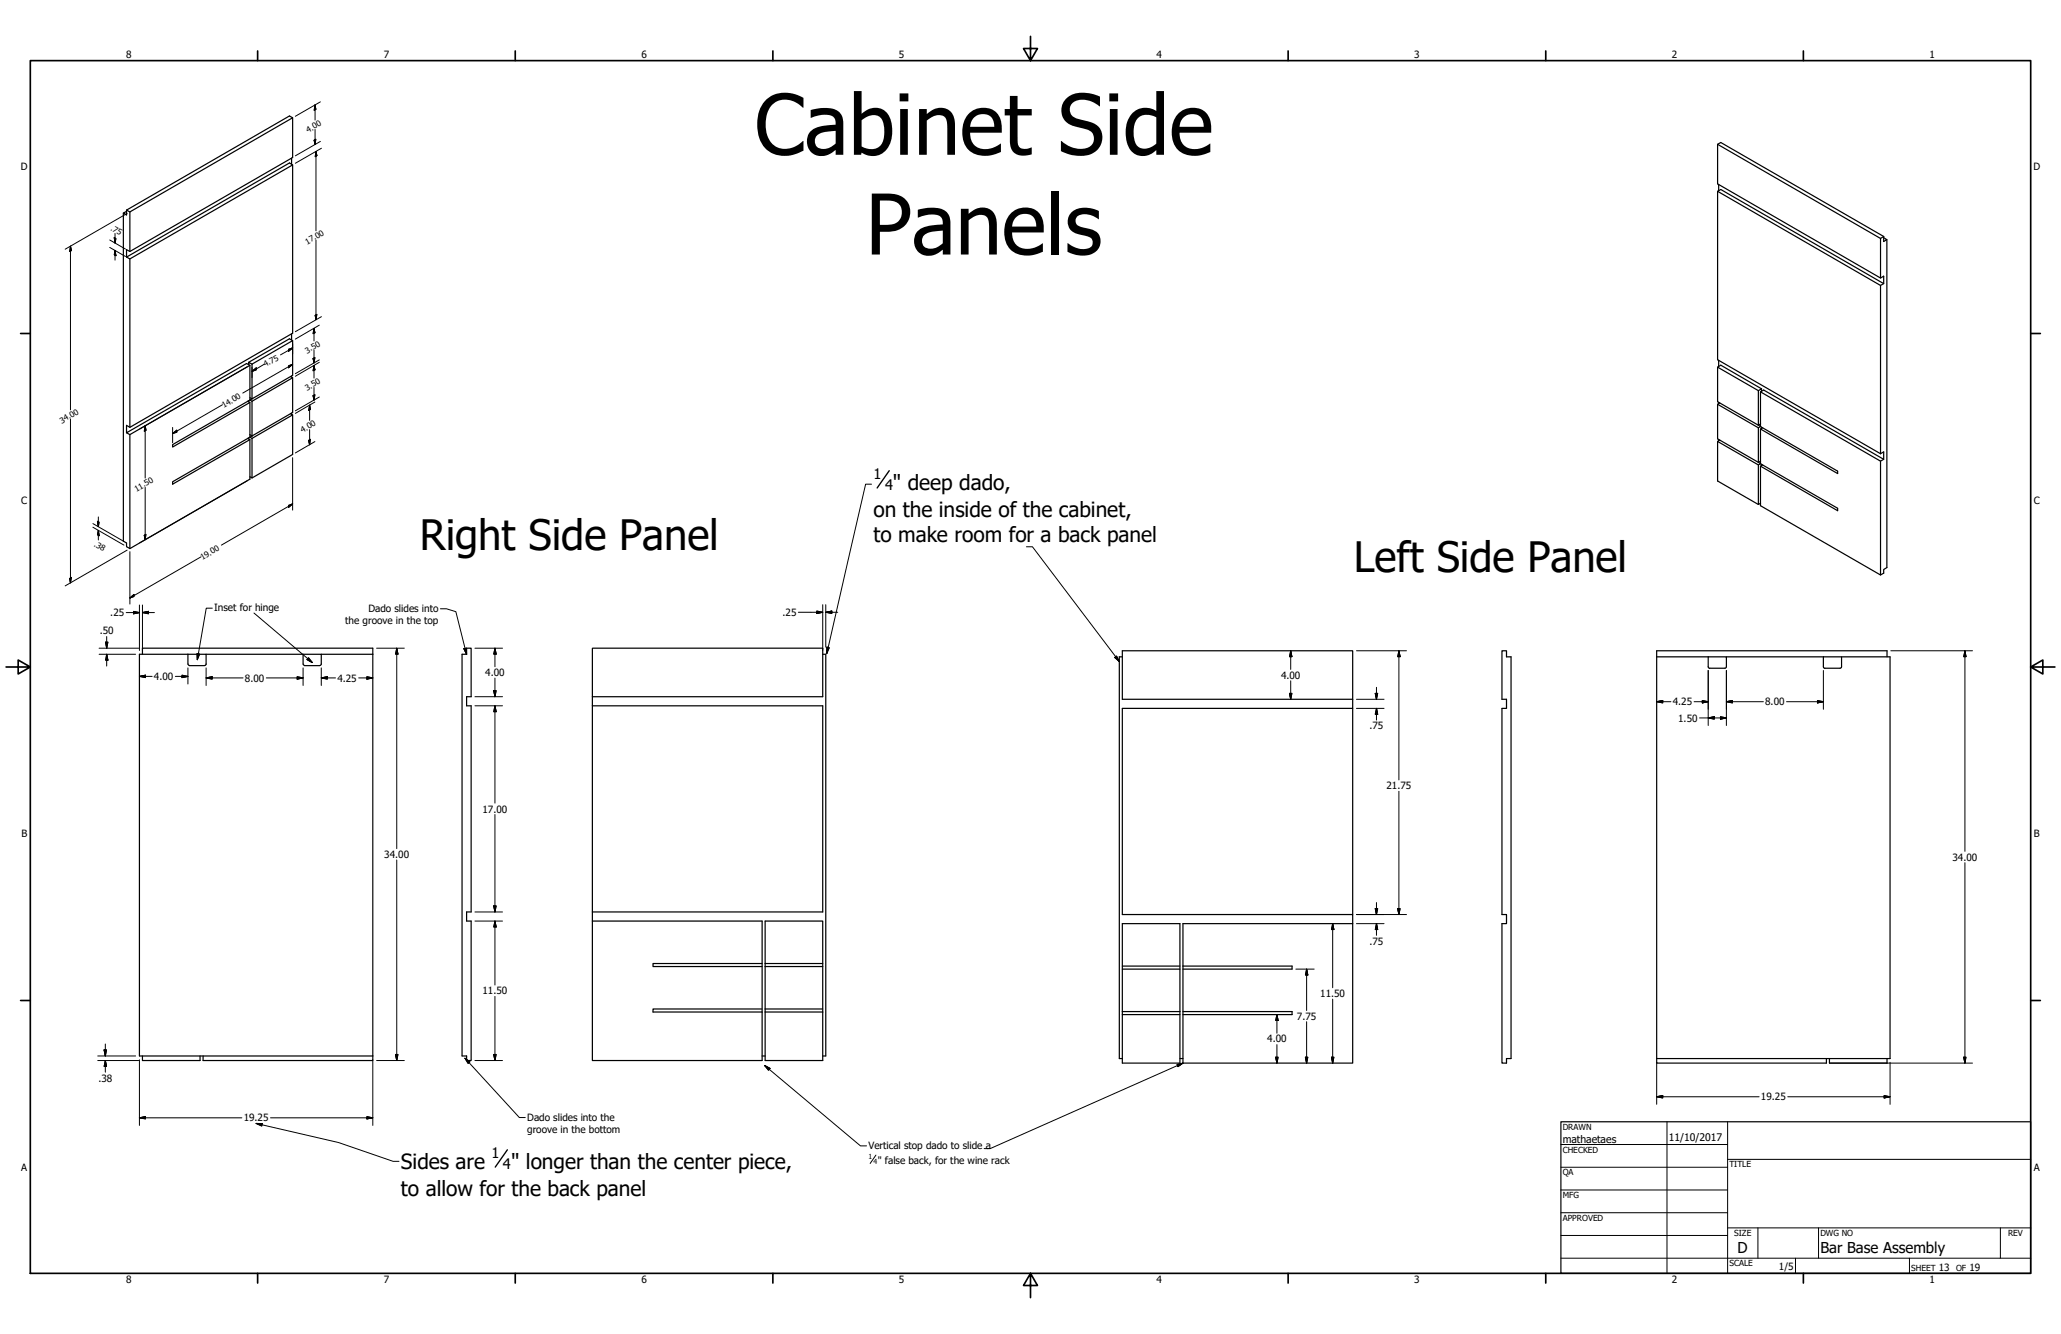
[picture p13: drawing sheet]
<svg xmlns="http://www.w3.org/2000/svg" width="864mm" height="559mm" viewBox="0 0 864 559" stroke-linecap="round" stroke-linejoin="round" font-family="sans-serif">
<defs><g id="words">
<g font-size="35.1">
<text x="316.2" y="64.8">Cabinet Side</text>
<text x="362.7" y="106.6">Panels</text>
</g>
<g font-size="17.5">
<text x="176" y="230.4">Right Side Panel</text>
<text x="567.3" y="239.8">Left Side Panel</text>
</g>
<g font-size="8.8">
<text x="374.1" y="205.2">&quot; deep dado,</text>
<text x="366" y="216.5">on the inside of the cabinet,</text>
<text x="366" y="226.9">to make room for a back panel</text>
<text x="168" y="489.7">Sides are</text>
<text x="214.1" y="489.7">&quot; longer than the center piece,</text>
<text x="168" y="500.9">to allow for the back panel</text>
</g>
<g font-size="6.3">
<text x="728.1" y="524.9">D</text>
<text x="762.8" y="525">Bar Base Assembly</text>
</g>
<g font-size="6.1">
<text x="366" y="200.8">1</text>
<text x="370.8" y="205.2">4</text>
<text x="206" y="485.3">1</text>
<text x="210.8" y="489.7">4</text>
</g>
<g font-size="4.4">
<text x="654.8" y="478.6">mathaetaes</text>
<text x="699.3" y="478">11/10/2017</text>
</g>
<g font-size="4.2">
<text x="52.8" y="24.4">8</text>
<text x="160.8" y="24.4">7</text>
<text x="268.7" y="24.4">6</text>
<text x="376.7" y="24.4">5</text>
<text x="484.6" y="24.4">4</text>
<text x="592.6" y="24.4">3</text>
<text x="700.5" y="24.4">2</text>
<text x="808.5" y="24.4">1</text>
<text x="8.8" y="71.4">D</text>
<text x="852" y="71.4">D</text>
<text x="8.9" y="211.1">C</text>
<text x="852.2" y="211.1">C</text>
<text x="89.7" y="255.9">Inset for hinge</text>
<text x="154.4" y="256.5">Dado slides into</text>
<text x="46.2" y="258.1">.25</text>
<text x="144.7" y="261.6">the groove in the top</text>
<text x="327.9" y="258">.25</text>
<text x="41.8" y="265.7">.50</text>
<text x="64.5" y="284.9">4.00</text>
<text x="102.6" y="285.5">8.00</text>
<text x="141.4" y="285.5">4.25</text>
<text x="203.3" y="283.2">4.00</text>
<text x="536.8" y="284.3">4.00</text>
<text x="700.9" y="295.5">4.25</text>
<text x="739.6" y="295.5">8.00</text>
<text x="573.8" y="305.5">.75</text>
<text x="703.2" y="302.3">1.50</text>
<text x="581" y="330.6">21.75</text>
<text x="202.2" y="340.4">17.00</text>
<text x="9" y="350.8">B</text>
<text x="852.2" y="350.8">B</text>
<text x="161" y="359.4">34.00</text>
<text x="818.1" y="360.5">34.00</text>
<text x="573.8" y="395.7">.75</text>
<text x="202.2" y="416.6">11.50</text>
<text x="553.2" y="417.6">11.50</text>
<text x="543.4" y="427.2">7.75</text>
<text x="531" y="436.7">4.00</text>
<text x="41.2" y="453.1">.38</text>
<text x="737.9" y="460.9">19.25</text>
<text x="102.1" y="469.8">19.25</text>
<text x="220.9" y="469.7">Dado slides into the</text>
<text x="220.9" y="474.7">groove in the bottom</text>
<text x="363.9" y="481.2">Vertical stop dado to slide a</text>
<text x="8.9" y="490.5">A</text>
<text x="367.8" y="487.7">&quot; false back, for the wine rack</text>
<text x="852.2" y="490.5">A</text>
<text x="745.4" y="532">1/5</text>
<text x="812.4" y="532.6">13</text>
<text x="825.2" y="532.6">19</text>
<text x="52.8" y="537.5">8</text>
<text x="160.8" y="537.5">7</text>
<text x="268.7" y="537.5">6</text>
<text x="376.7" y="537.5">5</text>
<text x="484.6" y="537.5">4</text>
<text x="592.6" y="537.5">3</text>
<text x="700.5" y="537.5">2</text>
<text x="808.5" y="537.5">1</text>
</g>
<g font-size="3.5">
<text x="654.8" y="473.2">DRAWN</text>
<text x="654.8" y="482.8">CHECKED</text>
<text x="724.7" y="488.9">TITLE</text>
<text x="654.8" y="492.3">QA</text>
<text x="654.8" y="501.8">MFG</text>
<text x="654.8" y="511.4">APPROVED</text>
<text x="726.7" y="517.7">SIZE</text>
<text x="762.8" y="517.7">DWG NO</text>
<text x="841.4" y="517.7">REV</text>
<text x="724.7" y="530.4">SCALE</text>
<text x="800.9" y="532.6">SHEET</text>
<text x="819.7" y="532.6">OF</text>
</g>
<g font-size="3.4">
<text x="129.1" y="55.6" transform="rotate(-30 129.1 55.6)">4.00</text>
<text x="46.2" y="96.3" transform="rotate(30 46.2 96.3)">.75</text>
<text x="128.7" y="102.5" transform="rotate(-30 128.7 102.5)">17.00</text>
<text x="128.7" y="148.1" transform="rotate(-30 128.7 148.1)">3.50</text>
<text x="111.3" y="153.9" transform="rotate(-30 111.3 153.9)">4.75</text>
<text x="128.7" y="163.7" transform="rotate(-30 128.7 163.7)">3.50</text>
<text x="93.8" y="170.9" transform="rotate(-30 93.8 170.9)">14.00</text>
<text x="25.8" y="177.4" transform="rotate(-30 25.8 177.4)">34.00</text>
<text x="126.8" y="181.4" transform="rotate(-30 126.8 181.4)">4.00</text>
<text x="57.1" y="206.1" transform="rotate(-30 57.1 206.1)">11.50</text>
<text x="39.1" y="228.6" transform="rotate(30 39.1 228.6)">.38</text>
<text x="84.8" y="234.6" transform="rotate(-30 84.8 234.6)">19.00</text>
</g>
<g font-size="2.9">
<text x="363.9" y="485.6">1</text>
<text x="366" y="487.7">4</text>
</g>
</g></defs>
<!-- layer: Visible (ANSI) -->
<g fill="none" stroke="#000" stroke-width=".51">
<path d="M122.6 49.3l-68.2 39.5v16.5M122.2 66.2v2.6M122.6 69.1l-68.2 39.4-1.4-.8M719.7 60.5l68.3 39.4 1.3-.8M720.2 77.3v2.6M51.7 89.3v137.4l1.3 .8v1.5l1.4 .8 50.3-29.1v-16.6l-.9-.5M53 88v2l-1.3-.7 1.3-.8M53 88l68.3-39.4 1.3 .7v16.7l-68.2 39.3-1.4-.7v3.1M53 88l1.4 .8M719.7 80.1l68.3 39.5 1.3-.8v-3.1l-1.3 .8-68.3-39.5v-16.5l1.3-.8 68.3 39.4M788 99.9v16.6M789.3 99.1v2.1l1.3-.8-1.3-.8"/>
<path d="M53 107.7l68.3-39.4 1.3 .8v70.5l-68.2 39.4-1.4-.8v3.1l50.3-29 1.4 .7v14.6l.9 .5M54.4 108.5v70.5M788 119.6v70.5M789.3 118.8l-68.3-39.4-1.3 .7v70.6l68.3 39.4M790.6 100.4v137.3l-1.3 .9v1.5l-1.3 .8M122.2 139.8v2.6M104.2 151.8l17.1-9.9 1.3 .8v14.5l-17 9.9M104.7 153l-50.3 29.1-1.4-.8M105.6 152.5l-1.4-.7v1M105.6 152.5v14.6M121.7 157.7l.9 .5v14.6l-17 9.8M122.2 157.5v.5"/>
<path d="M122.6 142.7l-17 9.8M122.6 158.2l-17 9.9M719.7 153.8l17.1 9.8M720.2 150.9v2.6M103.8 168.1l.9 .5v14.5l.9 .5M104.2 167.8v.5M104.7 166.6l.9 .5M105.6 167.1l-33.3 19.1v1.1l32.4-18.7M105.6 168.1v14.5M121.7 173.3l.9 .5v16.6l-17 9.8M122.2 173v.5M122.6 173.8l-17 9.8"/>
<path d="M719.7 169.4l17.1 9.8M720.2 168.5v.6M720.6 168.8l-.9 .6v14.4l18 10.4M736.8 178.1l33.2 19.3v1l-32.3-18.7M737.7 164.1l50.3 29.1 1.3-.8M737.7 177.6l-.9 .5M738.1 162.9l-17.1-9.9-1.3 .8v14.5l17.1 9.8M738.1 162.9l-1.3 .7v14.5M738.1 162.9v1M738.1 178.9v.6M738.6 179.2l-.9 .5v14.5M54.4 182.1v47.7"/>
<path d="M104.2 183.4v.5M104.7 182.1l.9 .5M105.6 183.6v16.6l-.9-.5M105.6 182.6l-33.3 19.2v1l32.4-18.7M719.7 184.9l17.1 9.9M720.2 184.1v.6M720.6 184.3l-.9 .6v16.6l17.1 9.8M737.7 194.2l-.9 .6v16.5l.9-.5M737.7 194.2l32.3 18.7v1l-32.3-18.6M738.1 194.5v.5M788 190.1l1.3-.8v3.1l-50.3-29-1.3 .7v14.6l-.9 .5v14.5l.9-.5M788 193.2v47.7l-50.3-29.1v-16.5l.9-.5"/>
<path d="M59.7 274.1v-2.6h96.5v170.8M78.7 274.1h7.7v4.1M78.7 274.1h-20.3v168.2h97.8M78.7 274.1v4.1M78.8 278.2l.6 .6M79.4 278.8h6.3M86.4 278.2l-.6 .6M86.4 274.1h48.2v4.1M127 274.1v4.1M127.1 278.2l.6 .6M127.6 278.8h6.4M134.6 274.1h21.6"/>
<path d="M134.6 278.2l-.6 .6M195.5 271.5h1.9v20.3h-1.9v3.9h1.9v86.3h-1.9v3.8h1.9v58.4h-1.9v-1.9h-1.9v-168.2h1.9zM248.2 271.5h96.5v20.3h-96.5zM344.7 274.1h1.3v168.2h-1.3M470.3 272.6h96.5v20.3h-96.5zM470.3 275.1h-1.3v168.3h1.3M629.3 272.6h2v2.5h1.9v168.3h-1.9v1.9h-2v-58.4h2v-3.8h-2v-86.4h2v-3.8h-2zM694.2 275.1h21.6M715.8 275.1v4.2l.6 .7M715.8 275.1h7.6l-.2 4.6-6.8 .2M723.4 275.1h40.6M764 275.1v4.2l.7 .7"/>
<path d="M764 275.1h7.7l-.2 4.6-6.8 .2M771.7 275.1h20.3v168.3h-97.8M790.7 275.1v-2.5h-96.5v170.8M248.2 295.7h96.5v86.3h-96.5M248.2 291.8v94M566.8 292.9v3.8h-96.5v86.4h96.5v3.8M566.8 296.7v86.4M248.2 385.8h71.1v38.1M248.2 385.8v58.4h71.1v-20.3M320.6 385.8h24.1v58.4h-24.1zM566.8 386.9v58.4h-71.1v-40.6M566.8 386.9h-71.1v17.8"/>
<path d="M319.3 403.6h-45.7v1.3h45.7M320.6 403.6h24.1M320.6 404.9h24.1M470.3 404.7h24.1M470.3 406h24.1M495.7 404.7h45.7v1.3h-45.7M319.3 422.7h-45.7v1.2h45.7M320.6 422.7h24.1M320.6 423.9h24.1M470.3 423.7v-36.8h24.1v36.8M470.3 423.7v21.6h24.1v-21.6M470.3 425h24.1"/>
<path d="M470.3 423.7h24.1M495.7 423.7h45.7v1.3h-45.7M59.7 442.3v1.9h24.1v-1.9M85.1 442.3v1.9h71.1v-1.9M319.3 442.3h1.3M494.4 443.4h1.3M694.2 443.4v1.9h71.1v-1.9M766.6 443.4v1.9h24.1v-1.9"/>
</g>
<!-- layer: Symbol (ANSI) -->
<g fill="none" stroke="#000" stroke-width=".7">
<path d="M431.8 15.2v10.2l-2.9-5.1h5.8l-2.9 5.1M12.7 25.4h838.2v508h-838.2zM107.9 21.3v4.1M215.9 21.3v4.1M323.8 21.3v4.1M539.8 21.3v4.1M647.7 21.3v4.1M755.6 21.3v4.1M8.6 139.7h4.1M850.9 139.7h4.1M2.5 279.4h10.2l-5.1-2.9v5.8l5.1-2.9M850.9 279.4l5.1 2.9v-5.8l-5.1 2.9h10.2"/>
<path d="M8.6 419.1h4.1M850.9 419.1h4.1M107.9 533.4v4.1M215.9 533.4v4.1M323.8 533.4v4.1M431.8 533.4l2.9 5.1h-5.8l2.9-5.1v10.2M539.8 533.4v4.1M647.7 533.4v4.1M755.6 533.4v4.1"/>
</g>
<!-- layer: Title (ANSI) -->
<g fill="none" stroke="#000" stroke-width=".42">
<path d="M654 479.4h69.9M698.5 469.9v63.5M723.9 469.9v63.5M654 488.9h69.9M654 498.5h69.9M723.9 485.6h127M654 508h69.9M654 517.5h69.9M723.9 514.3h127M736.6 514.3v12.7M762 514.3v12.7M838.2 514.3v12.7"/>
<path d="M654 527h196.9M752.3 527v6.4M800.1 527v6.4"/>
</g>
<path d="M654 469.9h196.9v63.5h-196.9z" fill="none" stroke="#000" stroke-width=".51"/>
<!-- layer: Visible Narrow (ANSI) -->
<g fill="none" stroke="#000" stroke-width=".42">
<path d="M131.6 58.7l.7-.4-.3 2.2zM132 43.9l.3 1.9-.7 .4zM132 43.9v6.4M132 54.2v6.3M134.2 42.7l-10.4 6M134.2 59.2l-10.4 6.1M132.4 63.4l.4 1.8-.7 .5zM132.4 63.4v33.3M134.7 62.1l-10.9 6.3M47.9 99.6l.7 .3-.4 1.9zM48.2 97.8v4M53.3 89.4l-26 15"/>
<path d="M29.5 103.1l.4 1.9-.7 .3zM29.5 103.1v68.6M46 100.5l6.6 3.8M46 103.6l6.6 3.8M48.2 104.9l.4 2.2-.7-.4zM48.2 104.9v4.1M132.4 100.6v33.3M131.6 137.5l.4 1.9-.8 .4zM131.6 137.5v5.3M132.1 132.1l.7-.4-.4 2.2zM133.8 136.2l-10 5.8M134.7 132.7l-10.9 6.2"/>
<path d="M103.6 153.7l-45.1 26M105.6 155.6l1.8-1.5v.8zM105.6 153.9v4.3M110.7 152.6l-5.1 3M120.9 153.2l1.7-.6-1.7 1.5zM120.9 146.3l1.7-.6-1.7 1.4zM122.6 144v4.3M122.6 152.6l-20.9 12.1M122.6 145.7l-5.1 3M131.2 150.2l.8-.4-.4 2.2zM131.6 153.1l.4 1.8-.8 .4zM131.6 146.7v5.3"/>
<path d="M131.6 153.1v5.3M133.8 151.8l-10 5.8M133.8 150.7l-10 5.8M29.5 175.6v68.6M60.8 178.4l.4 1.8-.7 .5zM60.8 178.4v21.9M72.3 179.1v6.4M93.2 169.5l-20.9 12.1M129.7 169.7l.3 1.8-.7 .5zM129.7 169.7v6.4M129.7 180v6.3M131.2 165.7l.8-.3-.4 2.2z"/>
<path d="M131.6 162.3v5.3M132 168.4l-8.2 4.8M133.8 166.3l-10 5.8M72.3 181.6l1.8-1.4v.8zM122.6 191.7v22M129.3 184.5l.7-.5-.3 2.3zM132 185l-8.2 4.7M38.9 219.3l13 7.5M40.8 218.4l.7 .4-.3 1.8zM41.2 216.5v4.1M60.8 204.2v21.9M103.6 201.4l-45.1 26"/>
<path d="M120.9 211.7l1.7-.6-1.7 1.4zM122.6 211.1l-29.8 17.2M38.9 220.9l13 7.4M41.2 222.2l.3 2.2-.7-.4zM41.2 222.2v4M53.3 230.4l-26 15M54.4 231.1v21.9M60.5 224.2l.7-.4-.4 2.3zM84.3 233.2l-29.9 17.3M29.2 242.3l.7-.4-.4 2.3zM52.9 256.6h5.5M54.4 250.5l1.7-1.5v.9z"/>
<path d="M55.9 256.1l2.5 .5-2.5 .5zM58.4 253.4v19.1M59.7 256.6l2.5-.5v1zM59.7 256.6h5M59.7 253.4v19.1M334.5 256.5h10.2M342.3 256l2.4 .5-2.4 .5zM344.7 253.3v19.2M346 256.5l2.6-.5v1zM346 256.5h5M346 253.3v17.8M41.5 271.5h16.6"/>
<path d="M41.5 274.1h15.3M44.3 269h.9l-.5 2.5zM44.7 274.1l.5 2.4h-.9zM44.7 266.6v4.9M44.7 274.1v4.9M78.7 279.8v6.7M86.4 279.8v7.3M127 279.8v7.3M134.6 279.8v7.3M157.8 271.5h11.6M166.2 271.5l.6 2.5h-1.1zM166.2 271.5v84"/>
<path d="M199 271.5h11.6M207.4 271.5l.5 2.5h-1zM207.4 271.5v7.8M540.8 272.6l.5 2.5h-1zM540.8 272.6v7.8M568.4 272.6h20.9M586.2 272.6l.5 2.5h-1zM586.2 272.6v54.1M792.3 272.6h34.2M823.3 272.6l.5 2.5h-1zM823.3 272.6v84M58.4 283.3l2.6-.5v1z"/>
<path d="M58.4 283.3h5.4M73.5 283.3h5.2M76.3 282.8l2.4 .5-2.4 .5zM86.4 284l2.5-.5v1zM86.4 284h15.5M111.6 284h15.4M124.5 283.5l2.5 .5-2.5 .5zM134.6 284l2.6-.5v1zM134.6 284h6M150.3 284h5.9M153.7 283.5l2.5 .5-2.5 .5zM199 291.8h11.6"/>
<path d="M199 295.7h11.6M206.9 289.3h1l-.5 2.5zM207.4 295.7l.5 2.4h-1zM207.4 284v7.8M207.4 295.7v40.7M540.3 290.4h1l-.5 2.5zM540.8 285.2v7.7M568.4 292.9h11.5M568.4 296.7h11.5M576.3 290.4h1l-.5 2.5zM576.8 296.7l.5 2.5h-1zM576.8 287.9v5"/>
<path d="M576.8 296.7v4.9M694.2 293.9l2.5-.5v1zM694.2 293.9h6M709.9 293.9h5.9M713.3 293.4l2.5 .5-2.5 .5zM715.8 280.9v23M723.4 293.9l2.5-.5v1zM723.4 293.9h15.5M723.4 280.9v23M748.6 293.9h15.4M761.6 293.4l2.4 .5-2.4 .5zM764 280.9v16.2"/>
<path d="M712.2 300.7h11.2M715.8 300.7l2.5-.5v1zM720.9 300.2l2.5 .5-2.5 .5zM586.2 331.5v51.6M207.4 341.2v40.8M166.2 360.2v84M206.9 379.5h1l-.5 2.5zM576.8 378.1v5M823.3 361.4v83.9M199 385.8h11.6M199 382h11.6M207.4 385.8l.5 2.5h-1z"/>
<path d="M207.4 385.8v26.8M558.4 386.9l.5 2.5h-1zM558.4 386.9v26.9M568.4 383.1h20.9M568.4 386.9h11.5M576.3 380.6h1l-.5 2.5zM576.8 386.9l.5 2.5h-1zM576.8 386.9v4.9M585.7 380.6h1l-.5 2.5zM207.4 417.4v26.8M543 406h7.7M547.5 406l.5 2.4h-1z"/>
<path d="M547.5 406v17.3M558.4 418.5v26.8M43.6 439.8h1l-.5 2.5zM44.1 437.3v5M535.1 425l.5 2.5h-1.1zM535.1 425v7.8M535.1 437.6v7.7M547.5 428v17.3M41 444.2h17.1M41 442.3h15.8M44.1 444.2l.5 2.5h-1zM44.1 444.2v4.9"/>
<path d="M58.4 443.9v27.5M156.2 443.9v27.5M157.8 444.2h11.6M165.7 441.7h1.1l-.6 2.5zM199 444.2h11.6M206.9 441.7h1l-.5 2.5zM534.5 442.8h1.1l-.5 2.5zM547 442.8h1l-.5 2.5zM557.9 442.8h1l-.5 2.5zM694.2 459.4l2.5-.5v1zM694.2 459.4h42.9M694.2 445v17.6"/>
<path d="M749.1 459.4h42.9M766.9 445.3h59.6M789.5 458.9l2.5 .5-2.5 .5zM792 445v17.6M822.8 442.8h1l-.5 2.5zM58.4 468.2l2.6-.5v1zM58.4 468.2h42.9M113.3 468.2h42.9M153.7 467.7l2.5 .5-2.5 .5z"/>
</g>
<g fill="#000" stroke="#000" stroke-width=".42">
<path d="M131.6 58.7l.4 1.8zM131.6 58.7l.7-.4-.3 2.2zM132 43.9l.3 1.9zM132 43.9l.3 1.9-.7 .4zM132.4 63.4l.4 1.8zM132.4 63.4l.4 1.8-.7 .5zM47.9 99.6l.3 2.2zM47.9 99.6l.7 .3-.4 1.9zM29.5 103.1l.4 1.9zM29.5 103.1l.4 1.9-.7 .3zM48.2 104.9l.4 2.2zM48.2 104.9l.4 2.2-.7-.4z"/>
<path d="M131.6 137.5l.4 1.9zM131.6 137.5l.4 1.9-.8 .4zM132.1 132.1l.3 1.8zM132.1 132.1l.7-.4-.4 2.2zM105.6 155.6l1.8-1.5zM105.6 155.6l1.8-1.5v.8zM120.9 154.1l1.7-1.5zM120.9 153.2l1.7-.6-1.7 1.5zM120.9 147.1l1.7-1.4zM120.9 146.3l1.7-.6-1.7 1.4zM131.2 150.2l.4 1.8zM131.2 150.2l.8-.4-.4 2.2z"/>
<path d="M131.6 153.1l.4 1.8zM131.6 153.1l.4 1.8-.8 .4zM129.7 169.7l.3 1.8zM129.7 169.7l.3 1.8-.7 .5zM131.2 165.7l.4 1.9zM131.2 165.7l.8-.3-.4 2.2zM60.8 178.4l.4 1.8zM60.8 178.4l.4 1.8-.7 .5zM72.3 181.6l1.8-1.4zM72.3 181.6l1.8-1.4v.8zM129.3 184.5l.4 1.8zM129.3 184.5l.7-.5-.3 2.3z"/>
<path d="M40.8 218.4l.4 2.2zM40.8 218.4l.7 .4-.3 1.8zM120.9 212.5l1.7-1.4zM120.9 211.7l1.7-.6-1.7 1.4zM41.2 222.2l.3 2.2zM41.2 222.2l.3 2.2-.7-.4zM60.5 224.2l.3 1.9zM60.5 224.2l.7-.4-.4 2.3zM29.2 242.3l.3 1.9zM29.2 242.3l.7-.4-.4 2.3zM55.9 257.1l2.5-.5zM55.9 256.1l2.5 .5-2.5 .5z"/>
<path d="M54.4 250.5l1.7-1.5zM54.4 250.5l1.7-1.5v.9zM59.7 256.6l2.5-.5zM59.7 256.6l2.5-.5v1zM342.3 257l2.4-.5zM342.3 256l2.4 .5-2.4 .5zM346 256.5l2.6-.5zM346 256.5l2.6-.5v1zM44.3 269l.4 2.5zM44.3 269h.9l-.5 2.5zM44.7 274.1l.5 2.4zM44.7 274.1l.5 2.4h-.9z"/>
<path d="M166.2 271.5l.6 2.5zM166.2 271.5l.6 2.5h-1.1zM207.4 271.5l.5 2.5zM207.4 271.5l.5 2.5h-1zM540.8 272.6l.5 2.5zM540.8 272.6l.5 2.5h-1zM586.2 272.6l.5 2.5zM586.2 272.6l.5 2.5h-1zM823.3 272.6l.5 2.5zM823.3 272.6l.5 2.5h-1zM58.4 283.3l2.6-.5zM58.4 283.3l2.6-.5v1z"/>
<path d="M76.3 283.8l2.4-.5zM76.3 282.8l2.4 .5-2.4 .5zM86.4 284l2.5-.5zM86.4 284l2.5-.5v1zM124.5 284.5l2.5-.5zM124.5 283.5l2.5 .5-2.5 .5zM134.6 284l2.6-.5zM134.6 284l2.6-.5v1zM153.7 284.5l2.5-.5zM153.7 283.5l2.5 .5-2.5 .5zM206.9 289.3l.5 2.5zM206.9 289.3h1l-.5 2.5z"/>
<path d="M207.4 295.7l.5 2.4zM207.4 295.7l.5 2.4h-1zM540.3 290.4l.5 2.5zM540.3 290.4h1l-.5 2.5zM576.3 290.4l.5 2.5zM576.3 290.4h1l-.5 2.5zM576.8 296.7l.5 2.5zM576.8 296.7l.5 2.5h-1zM694.2 293.9l2.5-.5zM694.2 293.9l2.5-.5v1zM713.3 294.4l2.5-.5zM713.3 293.4l2.5 .5-2.5 .5z"/>
<path d="M723.4 293.9l2.5-.5zM723.4 293.9l2.5-.5v1zM761.6 294.4l2.4-.5zM761.6 293.4l2.4 .5-2.4 .5zM715.8 300.7l2.5-.5zM715.8 300.7l2.5-.5v1zM720.9 301.2l2.5-.5zM720.9 300.2l2.5 .5-2.5 .5zM206.9 379.5l.5 2.5zM206.9 379.5h1l-.5 2.5zM207.4 385.8l.5 2.5zM207.4 385.8l.5 2.5h-1z"/>
<path d="M558.4 386.9l.5 2.5zM558.4 386.9l.5 2.5h-1zM576.3 380.6l.5 2.5zM576.3 380.6h1l-.5 2.5zM576.8 386.9l.5 2.5zM576.8 386.9l.5 2.5h-1zM585.7 380.6l.5 2.5zM585.7 380.6h1l-.5 2.5zM547.5 406l.5 2.4zM547.5 406l.5 2.4h-1zM43.6 439.8l.5 2.5zM43.6 439.8h1l-.5 2.5z"/>
<path d="M535.1 425l.5 2.5zM535.1 425l.5 2.5h-1.1zM44.1 444.2l.5 2.5zM44.1 444.2l.5 2.5h-1zM165.7 441.7l.5 2.5zM165.7 441.7h1.1l-.6 2.5zM206.9 441.7l.5 2.5zM206.9 441.7h1l-.5 2.5zM534.5 442.8l.6 2.5zM534.5 442.8h1.1l-.5 2.5zM547 442.8l.5 2.5zM547 442.8h1l-.5 2.5z"/>
<path d="M557.9 442.8l.5 2.5zM557.9 442.8h1l-.5 2.5zM694.2 459.4l2.5-.5zM694.2 459.4l2.5-.5v1zM789.5 459.9l2.5-.5zM789.5 458.9l2.5 .5-2.5 .5zM822.8 442.8l.5 2.5zM822.8 442.8h1l-.5 2.5zM58.4 468.2l2.6-.5zM58.4 468.2l2.6-.5v1zM153.7 468.7l2.5-.5zM153.7 467.7l2.5 .5-2.5 .5z"/>
</g>
<!-- layer: Border (ANSI) -->
<g fill="none" stroke="#000" stroke-width=".42">
<path d="M365.2 202.8h-2.5l-16.2 70.9M430.1 229h2.5l36.4 48.1M89 254.8h-2.6l-3.7 21.6M106.4 256.8l24.5 20.8M184.5 255h2.6l3.9 1.2 4.5 17.9M82.6 273.8l1 .2-.9 2.4zM129.3 275.5l1.6 2.1-2.2-1.3zM194.4 271.7l1-.2 .1 2.6zM346.5 271.1l1 .2-1 2.4zM467.1 275.4l.8-.6 1.1 2.3zM194.8 443.3l2 1.5-.6 .7zM194.8 443.3l22.8 24.8h2.5"/>
<path d="M320.4 446.3l2.2 1.2-.6 .8zM320.4 446.3l40.2 33.7h2.5M493.2 445.9l2.5-.6-2.1 1.5zM495.7 445.3l-80.8 35.8h-2.5M107.3 470.6l2.6 .1-.2 1zM107.3 470.6l34.6 8 22.8 7.9h2.5M367 483.9l-2.4 3.5"/>
</g>
<g fill="#000" stroke="#000" stroke-width=".42">
<path d="M82.6 273.8l.1 2.6zM82.6 273.8l1 .2-.9 2.4zM128.7 276.3l2.2 1.3zM129.3 275.5l1.6 2.1-2.2-1.3zM194.4 271.7l1.1 2.4zM194.4 271.7l1-.2 .1 2.6zM346.5 271.1v2.6zM346.5 271.1l1 .2-1 2.4zM467.1 275.4l1.9 1.7zM467.1 275.4l.8-.6 1.1 2.3zM194.8 443.3l2 1.5zM194.8 443.3l2 1.5-.6 .7z"/>
<path d="M320.4 446.3l2.2 1.2zM320.4 446.3l2.2 1.2-.6 .8zM493.6 446.8l2.1-1.5zM493.2 445.9l2.5-.6-2.1 1.5zM107.3 470.6l2.6 .1zM107.3 470.6l2.6 .1-.2 1z"/>
</g>
<path d="M372.6 197.2l-5.1 7.2M212.6 481.6l-5.1 7.3" fill="none" stroke="#000" stroke-width=".57"/>
<use href="#words"/>
</svg>
